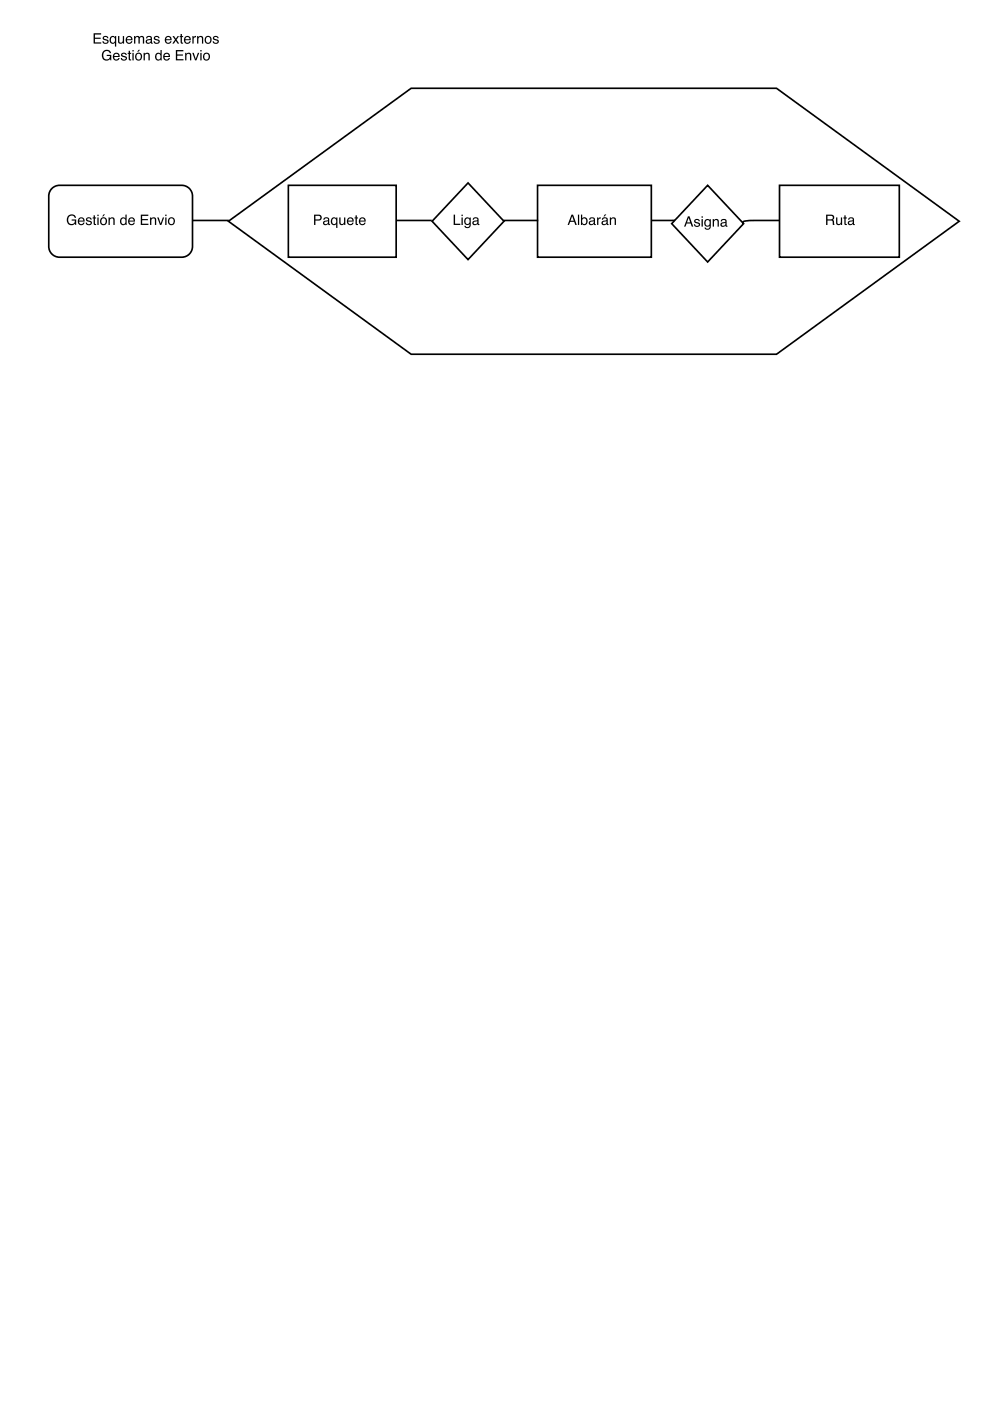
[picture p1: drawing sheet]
<svg xmlns="http://www.w3.org/2000/svg" width="210mm" height="297mm" viewBox="0 0 210 297" stroke-linecap="round" stroke-linejoin="round" font-family="sans-serif">
<path d="M11 40l1-.6 .6-.1h25.9a2.29 2.29 0 0 1 2.3 2.3v10.6a2.29 2.29 0 0 1-2.3 2.3h-25.9a2.29 2.29 0 0 1-2.3-2.3v-10.6l.1-.6z" fill="none" stroke="#000" stroke-width=".35"/>
<path d="M14.5 45.8a.97 .97 0 0 1 1.6 .4h-.3a.76 .76 0 0 0-1-.4 .76 .76 0 0 0-.3 1.1 .7 .7 0 0 0 .7 .6 .7 .7 0 0 0 .7-.7h-.7v-.3h1v1.2h-.2l-.1-.3a1.03 1.03 0 0 1-1.3 .2 1.03 1.03 0 0 1-.4-1.3zM16.7 46.3a.73 .73 0 0 1 .9-.1 .73 .73 0 0 1 .3 .8h-1.1a.45 .45 0 0 0 .3 .5 .45 .45 0 0 0 .6-.3h.2a.78 .78 0 0 1-1.1 .5 .78 .78 0 0 1-.2-1.2zM16.9 46.4l-.1 .4h.9l-.3-.5zM18.4 46.2a.64 .64 0 0 1 1 .4h-.2a.34 .34 0 0 0-.4-.3 .34 .34 0 0 0-.3 .3l.1 .1a.76 .76 0 0 1 .8 .7 .69 .69 0 0 1-.7 .4 .69 .69 0 0 1-.5-.6h.2a.39 .39 0 0 0 .4 .3 .39 .39 0 0 0 .4-.3l-.1-.1a.76 .76 0 0 1-.8-.7zM19.9 45.7h.2v.4h.3v.2h-.3v1.1l.3 .1v.2h-.4l-.1-.2v-1.2h-.3v-.2h.3zM20.6 46.1h.3v1.6h-.3zM20.6 45.5h.3v.3h-.3zM21.6 46.5a.56 .56 0 0 0-.1 .7 .56 .56 0 0 0 .8 .1 .55 .55 0 0 0 .1-.8 .55 .55 0 0 0-.8 0zM21.4 46.3a.78 .78 0 0 1 1.1 .1 .78 .78 0 0 1-.1 1.1 .78 .78 0 0 1-1.1-.1l-.1-.7zM21.9 45.5h.4l-.4 .4h-.2zM23 46.1h.3v.2a.57 .57 0 0 1 .6-.2 .57 .57 0 0 1 .4 .6v1h-.3v-1a.39 .39 0 0 0-.4-.4 .39 .39 0 0 0-.3 .6v.8h-.3zM25.8 46.5a.55 .55 0 0 0 0 .7 .55 .55 0 0 0 .7 .2 .55 .55 0 0 0 .1-.8 .55 .55 0 0 0-.8-.1zM25.8 46.2l.5-.1 .3 .2v-.8h.3v2.2h-.3v-.2a.73 .73 0 0 1-1 0 .73 .73 0 0 1-.1-1zM27.4 46.3a.73 .73 0 0 1 .9-.1 .73 .73 0 0 1 .3 .8h-1.2a.45 .45 0 0 0 .4 .5 .45 .45 0 0 0 .5-.3h.3a.78 .78 0 0 1-1.1 .5 .78 .78 0 0 1-.3-1.2zM27.6 46.4l-.1 .4h.8l-.3-.5zM29.9 45.5h1.5v.3h-1.3v.6h1.2v.3h-1.2v.7h1.4v.3h-1.6zM31.8 46.1h.3v.2a.57 .57 0 0 1 .6-.2 .57 .57 0 0 1 .4 .6v1h-.3v-1a.39 .39 0 0 0-.4-.4 .39 .39 0 0 0-.3 .6v.8h-.3zM33.3 46.1h.3l.5 1.3 .4-1.3h.3l-.6 1.6h-.3zM35 46.1h.3v1.6h-.3zM35 45.5h.3v.3h-.3zM36 46.5a.56 .56 0 0 0-.1 .7 .56 .56 0 0 0 .8 .1 .55 .55 0 0 0 .1-.8 .55 .55 0 0 0-.8 0zM35.8 46.3a.78 .78 0 0 1 1.1 .1 .78 .78 0 0 1-.1 1.1 .78 .78 0 0 1-1.1-.1l-.1-.7z" fill="#000"/>
<path d="M48.4 46.9l38.8-28.2h77.4l38.8 28.2-38.8 28.2h-77.4z" fill="#fff"/>
<path d="M48.4 46.9l38.8-28.2h77.4l38.8 28.2-38.8 28.2h-77.4z" fill="none" stroke="#000" stroke-width=".35"/>
<path d="M61.1 39.3h22.9v15.2h-22.9z" fill="#fff"/>
<path d="M61.1 39.3h22.9v15.2h-22.9zM165.3 46.7l-6.7 .1-1 .2-.1 .4" fill="none" stroke="#000" stroke-width=".35"/>
<path d="M66.6 45.5h1a.63 .63 0 0 1 .6 .6 .63 .63 0 0 1-.6 .7h-.7v.9h-.3zM66.9 45.8v.7h.6a.38 .38 0 0 0 .4-.4 .38 .38 0 0 0-.4-.3zM68.8 47.1a.38 .38 0 0 0 .5 .4 .38 .38 0 0 0 .2-.6zM68.6 46.3a.71 .71 0 0 1 1.2 .2v1h.2l-.2 .2a.45 .45 0 0 0-.6 0 .49 .49 0 0 1-.7-.3 .49 .49 0 0 1 .5-.6l.5-.1a.36 .36 0 0 0-.3-.4 .36 .36 0 0 0-.4 .3h-.2zM70.5 46.5a.53 .53 0 0 0-.1 .7 .53 .53 0 0 0 .8 .1 .53 .53 0 0 0 0-.7 .53 .53 0 0 0-.7-.1zM70.3 46.3l.5-.2 .5 .2v-.2h.2v2.2h-.2v-.8a.73 .73 0 0 1-1 0 .73 .73 0 0 1-.1-1zM71.9 46.1h.3v1.1a.41 .41 0 0 0 .6 .3 .41 .41 0 0 0 .1-.6v-.8h.3v1.6h-.2v-.2a.55 .55 0 0 1-.7 .2 .55 .55 0 0 1-.4-.5zM73.8 46.3a.73 .73 0 0 1 .8-.1 .73 .73 0 0 1 .4 .8h-1.2a.45 .45 0 0 0 .4 .5 .45 .45 0 0 0 .5-.3h.3a.78 .78 0 0 1-1.1 .5 .78 .78 0 0 1-.3-1.2zM74 46.4l-.2 .4h.9l-.3-.5zM75.4 45.7h.3v.4h.2v.2h-.2v1.1l.2 .1v.2h-.4l-.1-.2v-1.2h-.2v-.2h.2zM76.3 46.3a.73 .73 0 0 1 .9-.1 .73 .73 0 0 1 .3 .8h-1.1a.45 .45 0 0 0 .3 .5 .45 .45 0 0 0 .6-.3h.2a.78 .78 0 0 1-1.1 .5 .78 .78 0 0 1-.2-1.2zM76.5 46.4l-.1 .4h.9l-.3-.5z" fill="#000"/>
<path d="M165.3 39.3h25.4v15.2h-25.4z" fill="#fff"/>
<path d="M165.3 39.3h25.4v15.2h-25.4zM40.7 46.7h7.8M144.8 46l-.1 .5-.5 .2h-6.1" fill="none" stroke="#000" stroke-width=".35"/>
<g fill="#000">
<path d="M19.8 7.1h1.6v.2h-1.3v.7h1.2v.2h-1.2v.8h1.4v.2h-1.7zM21.9 7.7a.64 .64 0 0 1 1.1 .4h-.3a.34 .34 0 0 0-.3-.3 .34 .34 0 0 0-.3 .3v.1a.76 .76 0 0 1 .9 .8 .69 .69 0 0 1-.7 .3 .69 .69 0 0 1-.6-.6h.3a.39 .39 0 0 0 .4 .4 .39 .39 0 0 0 .3-.4 .76 .76 0 0 1-.9-.8zM23.6 8a.53 .53 0 0 0-.1 .8 .53 .53 0 0 0 .8 0 .53 .53 0 0 0 0-.7 .53 .53 0 0 0-.7-.1zM23.4 7.9l.5-.3 .5 .3v-.3h.2v2.3h-.2v-.8a.73 .73 0 0 1-1.1 0 .73 .73 0 0 1 0-1.1zM25 7.6h.3v1.1a.41 .41 0 0 0 .5 .3 .41 .41 0 0 0 .2-.6v-.8h.3v1.6h-.2v-.2a.55 .55 0 0 1-.7 .3 .55 .55 0 0 1-.4-.6zM26.8 7.9a.73 .73 0 0 1 .9-.2 .73 .73 0 0 1 .4 .8h-1.2a.45 .45 0 0 0 .4 .6 .45 .45 0 0 0 .5-.4h.3a.78 .78 0 0 1-1.1 .5 .78 .78 0 0 1-.3-1.2zM27.1 8l-.2 .3h.9l-.3-.4zM28.4 7.6h.3v.3a.52 .52 0 0 1 .9 0 .53 .53 0 0 1 .6-.3 .53 .53 0 0 1 .4 .6v1h-.3v-1.2l-.3-.1-.3 .2-.1 1.1h-.2v-1a.36 .36 0 0 0-.5-.3 .36 .36 0 0 0-.2 .5v.8h-.3zM31.2 8.7a.38 .38 0 0 0 .5 .3 .38 .38 0 0 0 .2-.5zM31.1 7.8a.71 .71 0 0 1 1.1 .3v.9l.2 .1-.1 .2a.45 .45 0 0 0-.7 0 .49 .49 0 0 1-.7-.4 .49 .49 0 0 1 .5-.6l.5-.1a.36 .36 0 0 0-.3-.4 .36 .36 0 0 0-.4 .3h-.2zM32.8 7.7a.64 .64 0 0 1 1 .4h-.2a.34 .34 0 0 0-.4-.3 .34 .34 0 0 0-.3 .3l.1 .1a.76 .76 0 0 1 .8 .8 .69 .69 0 0 1-.7 .3 .69 .69 0 0 1-.5-.6h.2a.39 .39 0 0 0 .4 .4 .39 .39 0 0 0 .4-.4h-.1a.76 .76 0 0 1-.9-.8zM35.1 7.9a.73 .73 0 0 1 .9-.2 .73 .73 0 0 1 .4 .8h-1.2a.45 .45 0 0 0 .4 .6 .45 .45 0 0 0 .5-.4h.3a.78 .78 0 0 1-1.1 .5 .78 .78 0 0 1-.3-1.2zM35.4 8l-.2 .3h.9l-.3-.4zM36.6 7.6h.3l.4 .6 .3-.6 .4 .1-.6 .7 .6 .8h-.3l-.4-.6-.4 .6h-.4l.6-.8zM38.3 7.2h.3v.4h.2v.3h-.2v1l.2 .1v.2h-.3l-.2-.1v-1.2h-.2v-.3h.2zM39.2 7.9a.73 .73 0 0 1 .9-.2 .73 .73 0 0 1 .4 .8h-1.2a.45 .45 0 0 0 .3 .6 .45 .45 0 0 0 .6-.4h.2a.78 .78 0 0 1-1.1 .5 .78 .78 0 0 1-.2-1.2zM39.4 8l-.1 .3h.9l-.3-.4zM40.8 7.6h.2v.3l.6-.3v.3h-.3l-.2 .3v1h-.3zM41.8 7.6h.2v.3a.57 .57 0 0 1 .7-.3 .57 .57 0 0 1 .4 .6v1h-.3v-1a.39 .39 0 0 0-.5-.3 .39 .39 0 0 0-.2 .5v.8h-.3zM43.8 8a.56 .56 0 0 0-.1 .8 .56 .56 0 0 0 .8 .1 .55 .55 0 0 0 0-.8 .55 .55 0 0 0-.7-.1zM43.6 7.8a.78 .78 0 0 1 1.1 .1 .78 .78 0 0 1-.1 1.2 .78 .78 0 0 1-1.1-.2l-.1-.7zM45.3 7.7a.64 .64 0 0 1 1 .4h-.2a.34 .34 0 0 0-.4-.3 .34 .34 0 0 0-.3 .3l.1 .1a.76 .76 0 0 1 .9 .8 .69 .69 0 0 1-.8 .3 .69 .69 0 0 1-.5-.6h.2a.39 .39 0 0 0 .4 .4 .39 .39 0 0 0 .4-.4h-.1a.76 .76 0 0 1-.8-.8z"/>
<path d="M21.9 10.9a.97 .97 0 0 1 1.7 .4h-.3a.76 .76 0 0 0-1.1-.4 .76 .76 0 0 0-.3 1.1 .7 .7 0 0 0 .8 .6 .7 .7 0 0 0 .6-.7h-.7v-.3h1v1.2h-.2l-.1-.3a1.03 1.03 0 0 1-1.3 .2 1.03 1.03 0 0 1-.4-1.3zM24.1 11.4a.73 .73 0 0 1 .9-.1 .73 .73 0 0 1 .4 .8h-1.2a.45 .45 0 0 0 .4 .5 .45 .45 0 0 0 .5-.3h.3a.78 .78 0 0 1-1.2 .5 .78 .78 0 0 1-.2-1.2zM24.4 11.5l-.2 .4h.9l-.3-.5zM25.8 11.3a.64 .64 0 0 1 1.1 .4h-.3a.34 .34 0 0 0-.3-.3 .34 .34 0 0 0-.3 .3v.1a.76 .76 0 0 1 .9 .7 .69 .69 0 0 1-.7 .4 .69 .69 0 0 1-.6-.6h.3a.39 .39 0 0 0 .4 .3 .39 .39 0 0 0 .3-.3v-.1a.76 .76 0 0 1-.9-.7zM27.3 10.8h.3v.4h.2v.2h-.2v1.1l.2 .1v.2h-.4l-.1-.2v-1.2h-.2v-.2h.2zM28.1 11.2h.2v1.6h-.2zM28.1 10.6h.2v.3h-.2zM29 11.6a.56 .56 0 0 0 0 .8 .56 .56 0 0 0 .7 0 .55 .55 0 0 0 .1-.8 .55 .55 0 0 0-.8 0zM28.8 11.4a.78 .78 0 0 1 1.2 .1 .78 .78 0 0 1-.2 1.1 .78 .78 0 0 1-1.1-.1v-.7zM29.4 10.6h.3l-.4 .4h-.2zM30.4 11.2h.3v.2a.57 .57 0 0 1 .7-.2 .57 .57 0 0 1 .3 .6v1h-.2v-1a.39 .39 0 0 0-.5-.4 .39 .39 0 0 0-.3 .6v.8h-.3zM33.3 11.6a.55 .55 0 0 0-.1 .7 .55 .55 0 0 0 .7 .2 .55 .55 0 0 0 .1-.8 .55 .55 0 0 0-.7-.1zM33.2 11.3l.5-.1 .3 .2v-.8h.3v2.2h-.3v-.2a.73 .73 0 0 1-1 0 .73 .73 0 0 1 0-1zM34.8 11.4a.73 .73 0 0 1 .9-.1 .73 .73 0 0 1 .3 .8h-1.1a.45 .45 0 0 0 .3 .5 .45 .45 0 0 0 .6-.3h.2a.78 .78 0 0 1-1.1 .5 .78 .78 0 0 1-.2-1.2zM35 11.5l-.1 .4h.9l-.3-.5zM37.3 10.6h1.6v.3h-1.3v.6h1.2v.3h-1.2v.7h1.3v.3h-1.6zM39.3 11.2h.2v.2a.57 .57 0 0 1 .7-.2 .57 .57 0 0 1 .4 .6v1h-.3v-1a.39 .39 0 0 0-.5-.4 .39 .39 0 0 0-.3 .6v.8h-.2zM40.8 11.2h.3l.4 1.3 .4-1.3h.3l-.6 1.6h-.2zM42.5 11.2h.2v1.6h-.2zM42.5 10.6h.2v.3h-.2zM43.4 11.6a.56 .56 0 0 0 0 .8 .56 .56 0 0 0 .7 0 .55 .55 0 0 0 .1-.8 .55 .55 0 0 0-.8 0zM43.2 11.4a.78 .78 0 0 1 1.1 .1 .78 .78 0 0 1-.1 1.1 .78 .78 0 0 1-1.1-.1v-.7z"/>
<path d="M175.4 45.8v.7h.7a.38 .38 0 0 0 .5-.3 .38 .38 0 0 0-.4-.4zM175.1 45.5a1.88 1.88 0 0 1 1.6 .2l.2 .6-.3 .3 .2 .3 .2 .8h-.4l-.1-.8-.4-.1h-.7v.9h-.3zM177.3 46.1h.2v1.1a.41 .41 0 0 0 .6 .3 .41 .41 0 0 0 .2-.6v-.8h.3v1.6h-.3v-.2a.55 .55 0 0 1-.6 .2 .55 .55 0 0 1-.4-.5zM179 45.7h.3v.4h.2v.2h-.2v1.1l.2 .1v.2h-.3l-.2-.2v-1.2h-.2v-.2h.2zM180.1 47.1a.38 .38 0 0 0 .4 .4 .38 .38 0 0 0 .2-.6zM179.9 46.3a.71 .71 0 0 1 1.2 .2v1h.1l-.1 .2a.45 .45 0 0 0-.7 0 .49 .49 0 0 1-.7-.3 .49 .49 0 0 1 .5-.6l.6-.1a.36 .36 0 0 0-.3-.4 .36 .36 0 0 0-.4 .3h-.3z"/>
</g>
<path d="M114 39.3h24.1v15.2h-24.1z" fill="#fff"/>
<path d="M114 39.3h24.1v15.2h-24.1z" fill="none" stroke="#000" stroke-width=".35"/>
<path d="M121.3 45.8l-.3 1h.7zM121.2 45.5h.3l.8 2.2h-.3l-.3-.7h-.8l-.3 .7h-.3zM122.5 45.5h.3v2.2h-.3zM123.2 45.5h.2v.8a.7 .7 0 0 1 1-.1 .7 .7 0 0 1 .2 .9 .63 .63 0 0 1-.5 .6 .63 .63 0 0 1-.7-.2v.2h-.2zM123.6 46.4a.55 .55 0 0 0-.2 .8 .55 .55 0 0 0 .8 .1 .56 .56 0 0 0 .1-.7 .56 .56 0 0 0-.7-.2zM125.1 47.1a.38 .38 0 0 0 .5 .4 .38 .38 0 0 0 .2-.6zM125 46.3a.71 .71 0 0 1 1.2 .2v1h.1l-.1 .2a.45 .45 0 0 0-.7 0 .49 .49 0 0 1-.7-.3 .49 .49 0 0 1 .5-.6l.6-.1a.36 .36 0 0 0-.4-.4 .36 .36 0 0 0-.3 .3h-.3zM126.6 46.1h.3v.3l.5-.3v.3h-.3l-.2 .2v1.1h-.3zM127.8 47.1a.38 .38 0 0 0 .5 .4 .38 .38 0 0 0 .2-.6zM127.7 46.3a.71 .71 0 0 1 1.2 .2v1h.1l-.1 .2a.45 .45 0 0 0-.7 0 .49 .49 0 0 1-.7-.3 .49 .49 0 0 1 .5-.6l.6-.1a.36 .36 0 0 0-.3-.4 .36 .36 0 0 0-.4 .3h-.3zM128.2 45.5h.4l-.4 .4h-.2zM129.3 46.1h.3v.2a.57 .57 0 0 1 .6-.2 .57 .57 0 0 1 .4 .6v1h-.3v-1a.39 .39 0 0 0-.5-.4 .39 .39 0 0 0-.2 .6v.8h-.3z" fill="#000"/>
<path d="M150 39.3l7.7 8.1-7.7 8.1-7.6-8.1z" fill="#fff"/>
<path d="M150 39.3l7.7 8.1-7.7 8.1-7.6-8.1zM84.1 46.7h7.4M106.7 46.7h7.4" fill="none" stroke="#000" stroke-width=".35"/>
<path d="M146 46.2l-.3 1h.6zM145.9 45.9h.3l.8 2.1h-.3l-.3-.6h-.8l-.3 .6h-.3zM147.3 46.6a.64 .64 0 0 1 1.1 .3h-.3a.34 .34 0 0 0-.3-.3 .34 .34 0 0 0-.3 .3v.1a.76 .76 0 0 1 .9 .8 .69 .69 0 0 1-.7 .3 .69 .69 0 0 1-.6-.6h.3a.39 .39 0 0 0 .4 .4 .39 .39 0 0 0 .3-.4 .76 .76 0 0 1-.9-.8zM148.7 46.5h.3v1.5h-.3zM148.7 45.9h.3v.3h-.3zM149.5 46.7l.5-.3 .5 .3v-.2h.2v1.4a.7 .7 0 0 1-.5 .8 .7 .7 0 0 1-.8-.5h.2a.46 .46 0 0 0 .7 .2 .46 .46 0 0 0 .2-.6 .69 .69 0 0 1-1 .1 .69 .69 0 0 1-.2-.9zM149.7 46.8a.56 .56 0 0 0-.1 .7 .56 .56 0 0 0 .7 .2 .56 .56 0 0 0 .2-.7 .56 .56 0 0 0-.8-.2zM151.1 46.5h.3v.2a.57 .57 0 0 1 .6-.3 .57 .57 0 0 1 .4 .6v1h-.3v-1a.39 .39 0 0 0-.4-.3 .39 .39 0 0 0-.3 .5v.8h-.3zM153 47.5a.38 .38 0 0 0 .5 .3 .38 .38 0 0 0 .2-.5zM152.9 46.6a.71 .71 0 0 1 1.2 .3v.9l.1 .1-.1 .2a.45 .45 0 0 0-.7 0 .49 .49 0 0 1-.7-.4 .49 .49 0 0 1 .5-.6l.6-.1a.36 .36 0 0 0-.3-.4 .36 .36 0 0 0-.4 .3h-.3z" fill="#000"/>
<path d="M99.2 38.8l7.7 8.1-7.7 8.1-7.6-8.1z" fill="#fff"/>
<path d="M99.2 38.8l7.7 8.1-7.7 8.1-7.6-8.1z" fill="none" stroke="#000" stroke-width=".35"/>
<path d="M96.2 45.5h.3v1.9h1.1v.3h-1.4zM97.8 46.1h.3v1.6h-.3zM97.8 45.5h.3v.3h-.3zM98.6 46.3l.5-.2 .5 .2v-.2h.2v1.5a.7 .7 0 0 1-.5 .8 .7 .7 0 0 1-.8-.5h.2a.46 .46 0 0 0 .7 .2 .46 .46 0 0 0 .2-.6 .69 .69 0 0 1-1 .1 .69 .69 0 0 1-.2-.9zM98.8 46.4a.56 .56 0 0 0-.1 .8 .56 .56 0 0 0 .7 .2 .56 .56 0 0 0 .2-.8 .56 .56 0 0 0-.8-.2zM100.5 47.1a.38 .38 0 0 0 .4 .4 .38 .38 0 0 0 .2-.6zM100.3 46.3a.71 .71 0 0 1 1.2 .2v1h.1l-.1 .2a.45 .45 0 0 0-.7 0 .49 .49 0 0 1-.7-.3 .49 .49 0 0 1 .5-.6l.6-.1a.36 .36 0 0 0-.3-.4 .36 .36 0 0 0-.4 .3h-.3z" fill="#000"/>
</svg>
